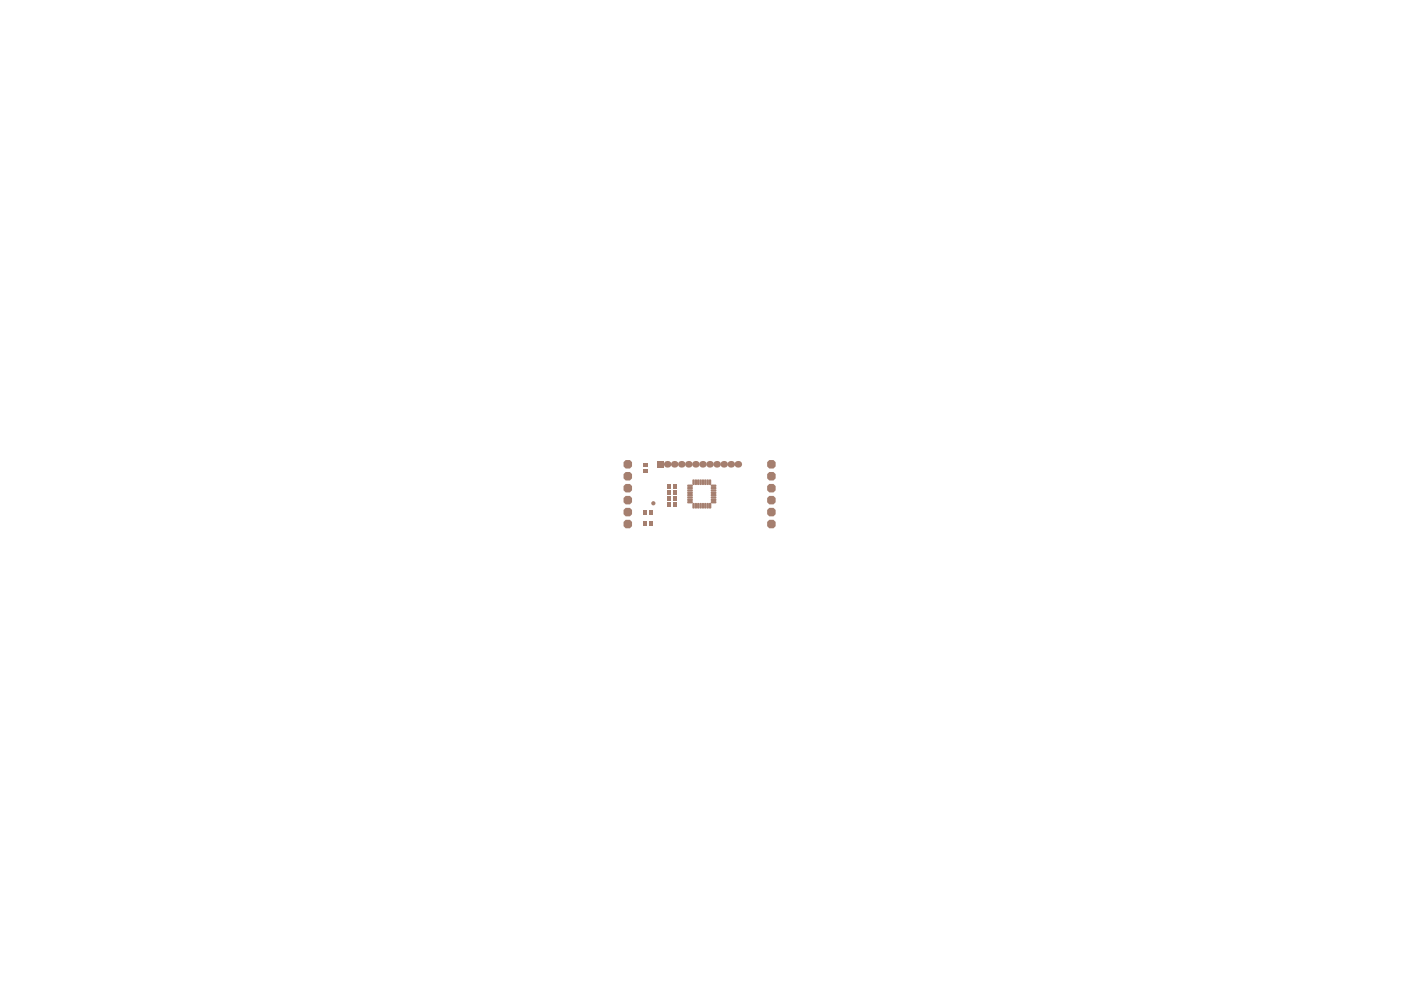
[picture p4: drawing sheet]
<svg xmlns="http://www.w3.org/2000/svg" width="297mm" height="210mm" viewBox="0 0 297 210" stroke-linecap="round" stroke-linejoin="round" font-family="sans-serif">
<g fill="#a57f6f">
<circle cx="138.5" cy="106.7" r=".45"/>
<circle cx="143" cy="98.4" r=".7"/>
<circle cx="148.9" cy="98.4" r=".7"/>
<circle cx="154.9" cy="98.4" r=".7"/>
<circle cx="141.5" cy="98.4" r=".7"/>
<circle cx="144.4" cy="98.4" r=".7"/>
<circle cx="145.9" cy="98.4" r=".7"/>
<circle cx="147.4" cy="98.4" r=".7"/>
<circle cx="151.9" cy="98.4" r=".7"/>
<circle cx="153.4" cy="98.4" r=".7"/>
<circle cx="156.4" cy="98.4" r=".7"/>
<circle cx="150.4" cy="98.4" r=".7"/>
</g>
<g fill="#a57f6f">
<path d="M139.3 97.7h1.4v1.4h-1.4z" fill-rule="evenodd"/>
<path d="M132.2 108.1l.5-.4h.9l.4 .4v.9l-.4 .5h-.9l-.5-.5z" fill-rule="evenodd"/>
<path d="M132.2 105.6l.5-.5h.9l.4 .5v.9l-.4 .4h-.9l-.5-.4z" fill-rule="evenodd"/>
<path d="M132.2 100.5l.5-.4h.9l.4 .4v.9l-.4 .5h-.9l-.5-.5z" fill-rule="evenodd"/>
<path d="M132.2 98l.5-.5h.9l.4 .5v.9l-.4 .4h-.9l-.5-.4z" fill-rule="evenodd"/>
<path d="M162.6 108.1l.5-.4h.9l.5 .4v.9l-.5 .5h-.9l-.5-.5z" fill-rule="evenodd"/>
<path d="M162.6 105.6l.5-.5h.9l.5 .5v.9l-.5 .4h-.9l-.5-.4z" fill-rule="evenodd"/>
<path d="M162.6 100.5l.5-.4h.9l.5 .4v.9l-.5 .5h-.9l-.5-.5z" fill-rule="evenodd"/>
<path d="M162.6 98l.5-.5h.9l.5 .5v.9l-.5 .4h-.9l-.5-.4z" fill-rule="evenodd"/>
<path d="M132.2 110.7l.5-.5h.9l.4 .5v.9l-.4 .4h-.9l-.5-.4z" fill-rule="evenodd"/>
<path d="M132.2 103.1l.5-.5h.9l.4 .5v.9l-.4 .4h-.9l-.5-.4z" fill-rule="evenodd"/>
<path d="M162.6 110.7l.5-.5h.9l.5 .5v.9l-.5 .4h-.9l-.5-.4z" fill-rule="evenodd"/>
<path d="M162.6 103.1l.5-.5h.9l.5 .5v.9l-.5 .4h-.9l-.5-.4z" fill-rule="evenodd"/>
<path d="M136.3 110.5h.8v1h-.8z" fill-rule="evenodd"/>
<path d="M136.3 108.1h.8v1h-.8z" fill-rule="evenodd"/>
<path d="M136.4 98.1h1v.8h-1z" fill-rule="evenodd"/>
<path d="M137.7 110.5h.8v1h-.8z" fill-rule="evenodd"/>
<path d="M142.8 106.4h.8v1h-.8z" fill-rule="evenodd"/>
<path d="M142.8 103.9h.8v1h-.8z" fill-rule="evenodd"/>
<path d="M146.8 101.8l.1-.2 .4 .2v.9l-.1 .1-.4-.1z" fill-rule="evenodd"/>
<path d="M147.4 101.6l.4 .2v.9l-.1 .1-.4-.1v-.9z" fill-rule="evenodd"/>
<path d="M148.4 101.6l.4 .2v.9l-.1 .1-.4-.1v-.9z" fill-rule="evenodd"/>
<path d="M148.8 101.8l.1-.2 .4 .2v.9l-.1 .1-.4-.1z" fill-rule="evenodd"/>
<path d="M149.4 101.6l.4 .2v.9l-.1 .1-.4-.1v-.9z" fill-rule="evenodd"/>
<path d="M150.4 101.6l.4 .2v.9l-.1 .1-.4-.1v-.9z" fill-rule="evenodd"/>
<path d="M136.4 99.5h1v.8h-1z" fill-rule="evenodd"/>
<path d="M142.8 102.7h.8v1h-.8z" fill-rule="evenodd"/>
<path d="M142.8 105.2h.8v1h-.8z" fill-rule="evenodd"/>
<path d="M147.3 106.8l.1-.2 .4 .2v.9l-.1 .1-.4-.1z" fill-rule="evenodd"/>
<path d="M146.8 106.8l.1-.2 .4 .2v.9l-.1 .1-.4-.1z" fill-rule="evenodd"/>
<path d="M149.3 106.8l.1-.2 .4 .2v.9l-.1 .1-.4-.1z" fill-rule="evenodd"/>
<path d="M148.8 106.8l.1-.2 .4 .2v.9l-.1 .1-.4-.1z" fill-rule="evenodd"/>
<path d="M148.3 106.8l.1-.2 .4 .2v.9l-.1 .1-.4-.1z" fill-rule="evenodd"/>
<path d="M150.3 106.8l.1-.2 .4 .2v.9l-.1 .1-.4-.1z" fill-rule="evenodd"/>
<path d="M137.7 108.1h.8v1h-.8z" fill-rule="evenodd"/>
<path d="M141.5 106.4h.8v1h-.8z" fill-rule="evenodd"/>
<path d="M141.4 103.9h.8v1h-.8z" fill-rule="evenodd"/>
<path d="M145.7 106.4l.1-.2h1l.1 .4-.1 .1h-1z" fill-rule="evenodd"/>
<path d="M145.7 105.9l.1-.2h1l.1 .4-.1 .1h-1z" fill-rule="evenodd"/>
<path d="M145.7 104.9l.1-.2h1l.1 .4-.1 .1h-1z" fill-rule="evenodd"/>
<path d="M145.7 104.4l.1-.2h1l.1 .4-.1 .1h-1z" fill-rule="evenodd"/>
<path d="M145.7 103.9l.1-.2h1l.1 .4-.1 .1h-1z" fill-rule="evenodd"/>
<path d="M147.8 101.8l.1-.2 .4 .2v.9l-.1 .1-.4-.1z" fill-rule="evenodd"/>
<path d="M149.8 101.8l.1-.2 .4 .2v.9l-.1 .1-.4-.1z" fill-rule="evenodd"/>
<path d="M145.7 102.9l.1-.2h1l.1 .4-.1 .1h-1z" fill-rule="evenodd"/>
<path d="M141.4 102.7h.8v1h-.8z" fill-rule="evenodd"/>
<path d="M141.4 105.2h.8v1h-.8z" fill-rule="evenodd"/>
<path d="M149.8 106.8l.1-.2 .4 .2v.9l-.1 .1-.4-.1z" fill-rule="evenodd"/>
<path d="M147.8 106.8l.1-.2 .4 .2v.9l-.1 .1-.4-.1z" fill-rule="evenodd"/>
<path d="M145.7 105.4l.1-.2h1l.1 .4-.1 .1h-1z" fill-rule="evenodd"/>
<path d="M145.7 103.4l.1-.2h1l.1 .4-.1 .1h-1z" fill-rule="evenodd"/>
<path d="M150.7 105.9l.1-.2h1l.1 .4-.1 .1h-1z" fill-rule="evenodd"/>
<path d="M150.7 106.4l.1-.2h1l.1 .4-.1 .1h-1z" fill-rule="evenodd"/>
<path d="M150.7 103.9l.1-.2h1l.1 .4-.1 .1h-1z" fill-rule="evenodd"/>
<path d="M150.8 104.2h1l.1 .4-.1 .1h-1l-.1-.1z" fill-rule="evenodd"/>
<path d="M150.7 104.9l.1-.2h1l.1 .4-.1 .1h-1z" fill-rule="evenodd"/>
<path d="M150.7 102.9l.1-.2h1l.1 .4-.1 .1h-1z" fill-rule="evenodd"/>
<path d="M150.8 103.2h1l.1 .4-.1 .1h-1l-.1-.1z" fill-rule="evenodd"/>
<path d="M150.8 105.2h1l.1 .4-.1 .1h-1l-.1-.1z" fill-rule="evenodd"/>
</g>
</svg>
